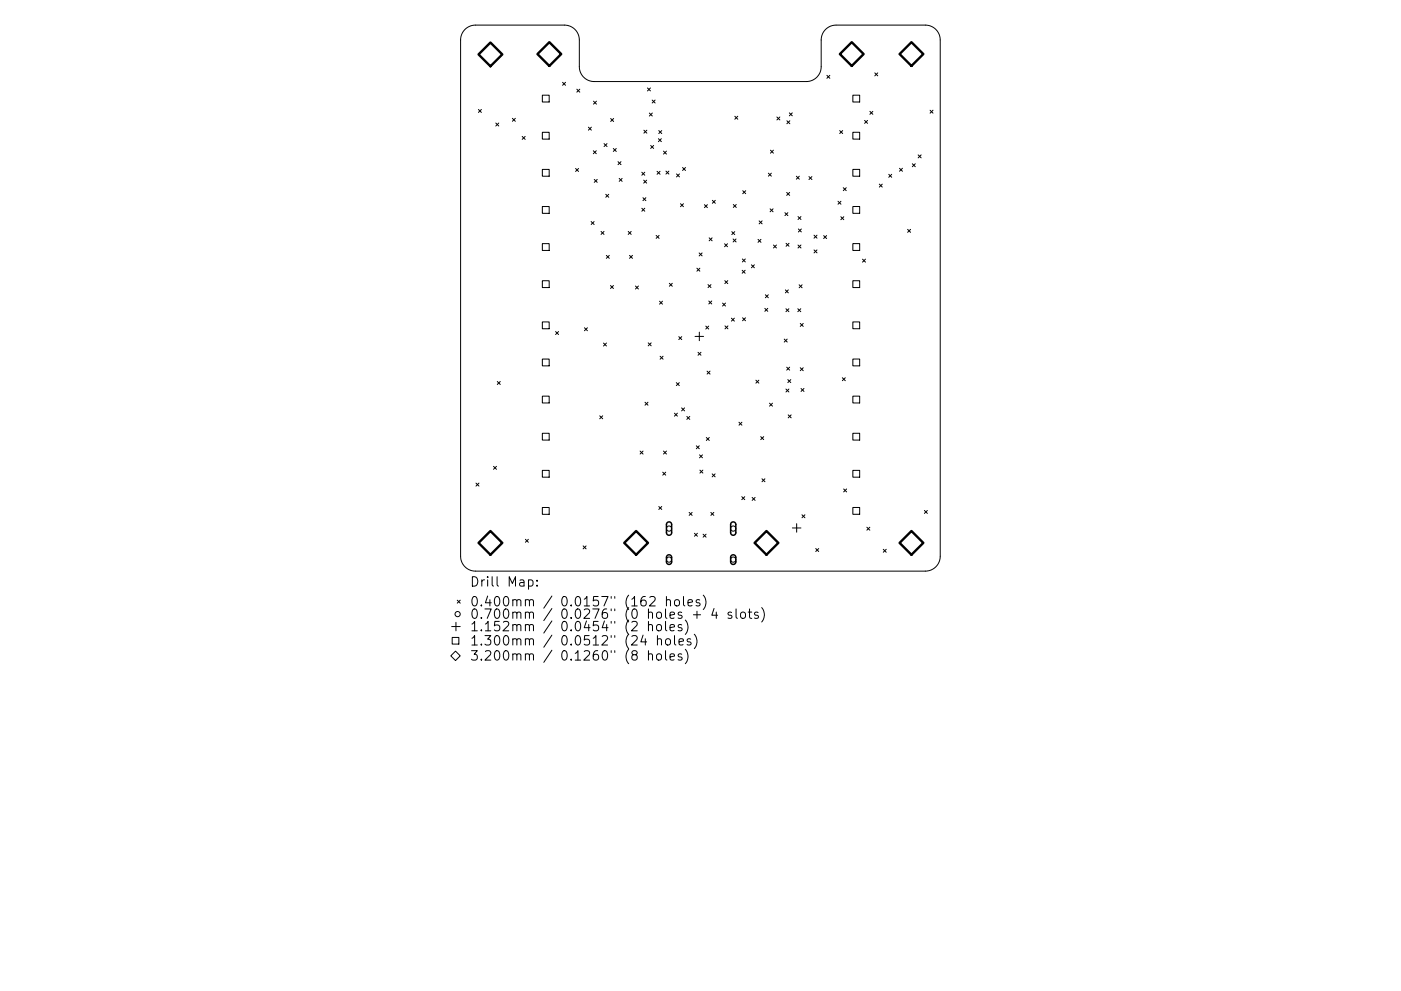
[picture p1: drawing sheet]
<svg xmlns="http://www.w3.org/2000/svg" width="297mm" height="210mm" viewBox="0 0 297 210" stroke-linecap="round" stroke-linejoin="round" font-family="sans-serif">
<defs><g id="words">
<g font-size="2.8">
<text x="99.6" y="124.5">Drill Map:</text>
<text x="99.6" y="128.7">0.400mm / 0.0157&quot; (162 holes)</text>
<text x="99.6" y="131.3">0.700mm / 0.0276&quot; (0 holes + 4 slots)</text>
<text x="99.6" y="133.9">1.152mm / 0.0454&quot; (2 holes)</text>
<text x="99.6" y="136.9">1.300mm / 0.0512&quot; (24 holes)</text>
<text x="99.6" y="140.1">3.200mm / 0.1260&quot; (8 holes)</text>
</g>
</g></defs>
<g fill="none" stroke="#000" stroke-width=".21">
<path d="M98.6 6.2a3.1 3.1 0 0 1 2.2-.9h18.9a3.1 3.1 0 0 1 3.1 3.2v5.7a3.1 3.1 0 0 0 3.2 3.1h45a3.1 3.1 0 0 0 3.1-3.1v-5.7a3.1 3.1 0 0 1 3.2-3.2h18.9a3.1 3.1 0 0 1 3.1 3.2v109.5a3.1 3.1 0 0 1-3.1 3.2h-95.4a3.1 3.1 0 0 1-3.1-3.2v-109.5a3.1 3.1 0 0 1 .9-2.3zM119.3 17.5l.6 .6M119.9 17.5l-.6 .6M122.3 18.9l.6 .7M122.9 18.9l-.6 .7M137.3 18.7l.6 .6M137.9 18.7l-.6 .6M175.3 16l.6 .6M175.9 16l-.6 .6M185.5 15.5l.6 .6M186.1 15.5l-.6 .6M101.4 23.2l.7 .7"/>
<path d="M102.1 23.2l-.7 .7M105.1 26.1l.6 .6M105.7 26.1l-.6 .6M108.6 25.1l.7 .6M109.3 25.1l-.7 .6M110.7 28.9l.6 .7M111.3 28.9l-.6 .7M115 20.2h1.4v1.4h-1.4zM115 28.1h1.4v1.4h-1.4zM115 35.9h1.4v1.5h-1.4zM122 35.7l.7 .7M122.7 35.7l-.7 .7"/>
<path d="M124.8 27l.6 .6M125.4 27l-.6 .6M125.8 32l.6 .6M125.8 21.5l.7 .6M126 38.1l.6 .6M126.4 32l-.6 .6M126.5 21.5l-.7 .6M126.6 38.1l-.6 .6M128.1 30.5l.6 .6M128.7 30.5l-.6 .6M129.5 25.1l.6 .7M130 31.5l.7 .6"/>
<path d="M130.1 25.1l-.6 .7M130.7 31.5l-.7 .6M131 34.3l.7 .6M131.3 37.8l.6 .7M131.7 34.3l-.7 .6M131.9 37.8l-.6 .7M136.1 36.5l.6 .7M136.5 38.2l.6 .7M136.5 27.6l.6 .7M136.7 36.5l-.6 .7M137.1 38.2l-.6 .7M137.1 27.6l-.6 .7"/>
<path d="M137.7 24l.6 .6M138 30.9l.6 .6M138.3 21.2l.6 .7M138.3 24l-.6 .6M138.6 30.9l-.6 .6M138.9 21.2l-.6 .7M139.3 36.3l.6 .7M139.6 29.4l.6 .7M139.7 27.7l.6 .6M139.9 36.3l-.6 .7M140.2 29.4l-.6 .7M140.3 27.7l-.6 .6"/>
<path d="M140.7 32.1l.6 .6M141.2 36.3l.6 .6M141.3 32.1l-.6 .6M141.8 36.3l-.6 .6M143.4 36.9l.7 .6M144.1 36.9l-.7 .6M144.7 35.5l.6 .7M145.3 35.5l-.6 .7M155.8 24.7l.6 .6M156.4 24.7l-.6 .6M162.9 36.7l.6 .7M163.4 31.9l.6 .6"/>
<path d="M163.5 36.7l-.6 .7M164 31.9l-.6 .6M164.7 24.8l.6 .7M165.3 24.8l-.6 .7M166.8 25.6l.7 .7M167.4 23.9l.6 .7M167.5 25.6l-.7 .7M168 23.9l-.6 .7M168.8 37.4l.7 .6M169.5 37.4l-.7 .6M171.5 37.5l.6 .6M172.1 37.5l-.6 .6"/>
<path d="M178 27.7l.7 .6M178.7 27.7l-.7 .6M178.8 39.8l.6 .7M179.4 39.8l-.6 .7M180.8 20.2h1.5v1.4h-1.5zM180.8 28.1h1.5v1.4h-1.5zM180.8 35.9h1.5v1.5h-1.5zM183.3 25.5l.6 .7M183.9 25.5l-.6 .7M184.4 23.6l.7 .7M185.1 23.6l-.7 .7M186.4 39.1l.7 .6"/>
<path d="M187.1 39.1l-.7 .6M188.4 37l.7 .6M189.1 37l-.7 .6M190.7 35.7l.6 .6M191.3 35.7l-.6 .6M193.4 34.7l.7 .7M194.1 34.7l-.7 .7M194.7 32.9l.6 .6M195.3 32.9l-.6 .6M197.2 23.4l.6 .6M197.8 23.4l-.6 .6M115 43.8h1.4v1.5h-1.4z"/>
<path d="M115 51.7h1.4v1.4h-1.4zM115 59.6h1.4v1.4h-1.4zM125.3 47l.7 .6M126 47l-.7 .6M127.4 49.1l.7 .6M128.1 49.1l-.7 .6M128.4 41.2l.7 .7M128.6 54.2l.6 .6M129.1 41.2l-.7 .7M129.2 54.2l-.6 .6M133.2 49.1l.6 .6M133.5 54.2l.6 .6"/>
<path d="M133.8 49.1l-.6 .6M134.1 54.2l-.6 .6M136.1 44.2l.6 .6M136.3 41.9l.6 .7M136.7 44.2l-.6 .6M136.9 41.9l-.6 .7M139.1 49.9l.6 .7M139.7 49.9l-.6 .7M144.3 43.2l.6 .7M144.9 43.2l-.6 .7M147.8 56.9l.6 .6M148.2 53.7l.7 .6"/>
<path d="M148.4 56.9l-.6 .6M148.9 53.7l-.7 .6M149.4 43.4l.6 .7M150 43.4l-.6 .7M150.4 50.5l.6 .6M151 50.5l-.6 .6M151 42.5l.7 .6M151.7 42.5l-.7 .6M153.6 51.7l.6 .6M153.7 59.5l.6 .7M154.2 51.7l-.6 .6M154.3 59.5l-.6 .7"/>
<path d="M155.2 49.1l.6 .7M155.4 50.7l.7 .6M155.5 43.4l.6 .6M155.8 49.1l-.6 .7M156.1 50.7l-.7 .6M156.1 43.4l-.6 .6M157.4 57.3l.6 .7M157.4 54.9l.6 .7M157.5 40.5l.6 .6M158 57.3l-.6 .7M158 54.9l-.6 .7M158.1 40.5l-.6 .6"/>
<path d="M159.3 56.2l.6 .6M159.9 56.2l-.6 .6M160.7 50.8l.6 .6M161 46.9l.6 .6M161.3 50.8l-.6 .6M161.6 46.9l-.6 .6M163.3 44.3l.6 .6M163.9 44.3l-.6 .6M164 52l.6 .6M164.6 52l-.6 .6M166.4 45.1l.6 .7M166.7 51.6l.6 .7"/>
<path d="M166.8 40.8l.6 .7M167 45.1l-.6 .7M167.3 51.6l-.6 .7M167.4 40.8l-.6 .7M169.2 45.9l.6 .7M169.2 52l.6 .6M169.3 48.6l.6 .6M169.8 45.9l-.6 .7M169.8 52l-.6 .6M169.9 48.6l-.6 .6M172.6 49.9l.6 .6M172.6 53l.6 .7"/>
<path d="M173.2 49.9l-.6 .6M173.2 53l-.6 .7M174.6 50l.7 .6M175.3 50l-.7 .6M177.7 42.7l.6 .6M178.3 46l.6 .6M178.3 42.7l-.6 .6M178.9 46l-.6 .6M180.8 43.8h1.5v1.5h-1.5zM180.8 51.7h1.5v1.4h-1.5zM180.8 59.6h1.5v1.4h-1.5zM182.9 55l.6 .6"/>
<path d="M183.5 55l-.6 .6M192.4 48.7l.7 .6M193.1 48.7l-.7 .6M115 68.3h1.4v1.4h-1.4zM115 76.2h1.4v1.4h-1.4zM117.8 70.3l.6 .7M118.4 70.3l-.6 .7M123.9 69.5l.6 .7M124.5 69.5l-.6 .7M128 72.8l.6 .6M128.6 72.8l-.6 .6M129.4 60.6l.7 .6"/>
<path d="M130.1 60.6l-.7 .6M134.7 60.7l.7 .6M135.4 60.7l-.7 .6M137.4 72.7l.7 .7M138.1 72.7l-.7 .7M139.8 63.9l.7 .6M140 75.6l.6 .6M140.5 63.9l-.7 .6M140.6 75.6l-.6 .6M141.9 60.1l.6 .6M142.5 60.1l-.6 .6M143.9 71.4l.6 .7"/>
<path d="M144.5 71.4l-.6 .7M147.4 71.4h1.8M148 74.7l.6 .7M148.3 70.5v1.8M148.6 74.7l-.6 .7M149.6 69.2l.7 .6M149.9 78.7l.6 .7M150.1 60.4l.6 .6M150.3 69.2l-.7 .6M150.3 63.9l.6 .6M150.5 78.7l-.6 .7M150.7 60.4l-.6 .6"/>
<path d="M150.9 63.9l-.6 .6M153.2 64.3l.6 .6M153.7 69.1l.6 .7M153.8 64.3l-.6 .6M154.3 69.1l-.6 .7M155.1 67.5l.6 .6M155.7 67.5l-.6 .6M157.4 67.4l.7 .7M158.1 67.4l-.7 .7M162.2 65.4l.6 .7M162.3 62.5l.6 .7M162.8 65.4l-.6 .7"/>
<path d="M162.9 62.5l-.6 .7M166.3 71.9l.6 .7M166.5 61.5l.6 .6M166.6 65.5l.7 .6M166.8 77.9l.6 .6M166.9 71.9l-.6 .7M167.1 61.5l-.6 .6M167.3 65.5l-.7 .6M167.4 77.9l-.6 .6M169.2 65.5l.6 .6M169.4 60.4l.7 .7M169.7 68.6l.6 .7"/>
<path d="M169.7 78l.6 .7M169.8 65.5l-.6 .6M170.1 60.4l-.7 .7M170.3 68.6l-.6 .7M170.3 78l-.6 .7M180.8 68.3h1.5v1.4h-1.5zM180.8 76.2h1.5v1.4h-1.5zM104.6 98.9l.7 .7M105.3 98.9l-.7 .7M105.4 80.9l.7 .7M106.1 80.9l-.7 .7M115 84h1.4v1.5h-1.4z"/>
<path d="M115 91.9h1.4v1.5h-1.4zM115 99.8h1.4v1.4h-1.4zM127.2 88.2l.6 .7M127.8 88.2l-.6 .7M135.7 95.7l.6 .6M136.3 95.7l-.6 .6M136.8 85.3l.6 .7M137.4 85.3l-.6 .7M140.7 95.7l.6 .6M141.3 95.7l-.6 .6M143 87.7l.6 .6M143.4 81.2l.6 .6"/>
<path d="M143.6 87.7l-.6 .6M144 81.2l-.6 .6M144.5 86.5l.6 .7M145.1 86.5l-.6 .7M145.6 88.4l.6 .6M146.2 88.4l-.6 .6M147.6 94.6l.7 .6M148.3 94.6l-.7 .6M148.3 96.5l.6 .6M148.4 99.7l.6 .7M148.9 96.5l-.6 .6M149 99.7l-.6 .7"/>
<path d="M149.8 92.8l.6 .7M150.4 92.8l-.6 .7M156.7 89.6l.6 .6M157.3 89.6l-.6 .6M160.3 80.7l.6 .6M160.9 80.7l-.6 .6M161.3 92.6l.6 .7M161.9 92.6l-.6 .7M163.2 85.5l.6 .7M163.8 85.5l-.6 .7M166.6 82.5l.7 .7M167 80.5l.7 .7"/>
<path d="M167.1 88l.6 .7M167.3 82.5l-.7 .7M167.7 80.5l-.7 .7M167.7 88l-.6 .7M169.8 82.4l.7 .7M170.5 82.4l-.7 .7M178.6 80.1l.6 .7M179.2 80.1l-.6 .7M180.8 84h1.5v1.5h-1.5zM180.8 91.9h1.5v1.5h-1.5zM180.8 99.8h1.5v1.4h-1.5zM100.9 102.5l.6 .6"/>
<path d="M101.5 102.5l-.6 .6M111.4 114.4l.6 .7M112 114.4l-.6 .7M115 107.7h1.4v1.4h-1.4zM123.6 115.8l.7 .7M124.3 115.8l-.7 .7M139.7 107.5l.6 .6M140.3 107.5l-.6 .6M140.5 100.2l.6 .6M141.1 100.2l-.6 .6M146.1 108.7l.6 .6M146.7 108.7l-.6 .6"/>
<path d="M147.2 113.1l.7 .7M147.9 113.1l-.7 .7M149.1 113.3l.6 .7M149.7 113.3l-.6 .7M150.7 108.7l.6 .6M151 100.5l.6 .7M151.3 108.7l-.6 .6M151.6 100.5l-.6 .7M157.3 105.4l.6 .6M157.9 105.4l-.6 .6M159.5 105.5l.6 .7M160.1 105.5l-.6 .7"/>
<path d="M161.6 101.6l.6 .6M162.2 101.6l-.6 .6M168 112h1.8M168.9 111.1v1.8M170 109.2l.7 .7M170.7 109.2l-.7 .7M173 116.4l.6 .6M173.6 116.4l-.6 .6M178.9 103.7l.6 .7M179.5 103.7l-.6 .7M180.8 107.7h1.5v1.4h-1.5zM183.8 111.9l.6 .6"/>
<path d="M184.4 111.9l-.6 .6M187.3 116.5l.6 .7M187.9 116.5l-.6 .7M196 108.3l.6 .6M196.6 108.3l-.6 .6M95.6 139.1l1-1 1 1-1 1zM95.8 132.9h1.8M95.9 135.2h1.4v1.5h-1.4zM96.7 132v1.8M96.9 127.3l.7 .7M97.6 127.3l-.7 .7M112.1 123.1l.5-.1 .4 .4v.6l-.2 .3h-.7"/>
<path d="M113.9 124.2v.2M113.9 123.1v.2M136.3 134.8l-.4 1.4h1.2M137.5 132.7a.5 .5 0 0 1 .8 .1v1M137.5 138.9a.5 .5 0 0 1 .8 .1v1.1M137.5 131.8v2M137.5 138.1v2M137.8 126.7l.3-.1 .6 .1a.54 .54 0 0 1 .1 .7l-1.1 1.2h1.2M139.4 132.6a.54 .54 0 0 1 .8 .3v.6a.54 .54 0 0 1-.5 .4 .54 .54 0 0 1-.5-.4v-.6zM139.4 135.7a.5 .5 0 0 1 .8 .1v1.1M139.4 138.8a.54 .54 0 0 1 .8 .3v.6a.54 .54 0 0 1-.5 .4 .54 .54 0 0 1-.5-.4v-.6zM139.4 134.9v2"/>
<path d="M141.1 131.8v1.8l.3 .2M141.1 138.1v1.7l.3 .3M141.2 135.7a.54 .54 0 0 1 .5-.2 .54 .54 0 0 1 .5 .4v.6a.54 .54 0 0 1-.6 .4 .54 .54 0 0 1-.5-.4zM141.3 127.4l.3-.2 .5 .1 .1 1.3M141.3 126.6v2M142.1 133.2l.9-.2-.1-.4-.6-.1-.2 .3 .1 .9h.7M142.1 139.4l.9-.2-.1-.4-.6-.1-.2 .3 .1 1h.7M143 134.9v1.7l.3 .3M143.2 127.3l.2-.1a.54 .54 0 0 1 .7 .4v.6a.54 .54 0 0 1-.6 .4 .54 .54 0 0 1-.5-.4v-.6zM144 136.2l.9-.2-.1-.4-.6-.1-.2 .3 .1 1h.7M144.5 132.6l-.4-.1-.3 .3 .1 .3 .6 .2v.4h-.7M144.5 138.8l-.4-.1-.3 .3 .1 .3 .6 .2v.5h-.7"/>
<path d="M144.9 126.6v1.7l.3 .3M145.3 131.6a2.29 2.29 0 0 1 0 3M145.3 137.8a2.29 2.29 0 0 1 0 3M145.9 127.9l.9-.2-.1-.4-.5-.1-.3 .3 .1 1h.7M146.4 135.6l-.4-.1-.3 .3 .1 .3 .6 .2v.5h-.7M147 130.4h1.5M147.2 134.6a2.29 2.29 0 0 1 0 3M147.8 129.7v1.5M148.3 127.3l-.4-.1-.3 .3 .1 .3 .6 .2v.5h-.7M149.1 126.3a2.29 2.29 0 0 1 0 3M151.4 129.1l-.5 1.4h1.3M151.9 129.9v1.3"/>
<path d="M155.1 130l-.5-.1-.3 .2 .1 .3 .7 .2v.5h-.8M156.1 129.2v1.7l.2 .3M157.1 130.1l.3-.2 .6 .2 .1 .7-.2 .3-.5 .1-.3-.2zM158.6 129.9h.8M158.9 129.2v1.7l.1 .2 .4 .1M160.7 130l-.5-.1-.2 .2 .1 .3 .6 .2v.5h-.7M161.5 128.9a2.29 2.29 0 0 1 0 3.1"/>
<circle cx="141.9" cy="118.7" r=".55"/>
<circle cx="141.9" cy="112.1" r=".55"/>
<circle cx="155.5" cy="118.7" r=".55"/>
<circle cx="155.5" cy="112.1" r=".55"/>
<circle cx="97" cy="130.3" r=".55"/>
</g>
<path d="M141.5 110.9l.5-.1 .4 .4v1.9l-.5 .5-.4-.1-.2-.4v-1.9zM141.5 117.9l.5-.2 .4 .4v1.2l-.4 .4h-.4l-.3-.4v-1.1zM155.1 110.9l.5-.1 .4 .4v1.9l-.4 .5-.5-.1-.2-.4v-1.9zM155.1 117.9l.5-.2 .4 .4v1.2l-.4 .4h-.4l-.3-.4v-1.1z" fill="none" stroke="#000" stroke-width=".31"/>
<path d="M101.5 11.5l2.5-2.5 2.5 2.5-2.5 2.6zM116.5 8.9l2.5 2.6-2.5 2.5-2.5-2.5zM178.1 11.5l2.5-2.6 2.5 2.6-2.5 2.5zM193.2 8.9l2.6 2.6-2.6 2.5-2.5-2.5zM101.5 115.2l2.5-2.5 2.5 2.5-2.5 2.5zM132.3 115.2l2.6-2.5 2.5 2.5-2.5 2.5zM160 115.2l2.5-2.5 2.5 2.5-2.5 2.5zM193.2 112.7l2.6 2.5-2.6 2.5-2.5-2.5z" fill="none" stroke="#000" stroke-width=".5"/>
<use href="#words"/>
</svg>
